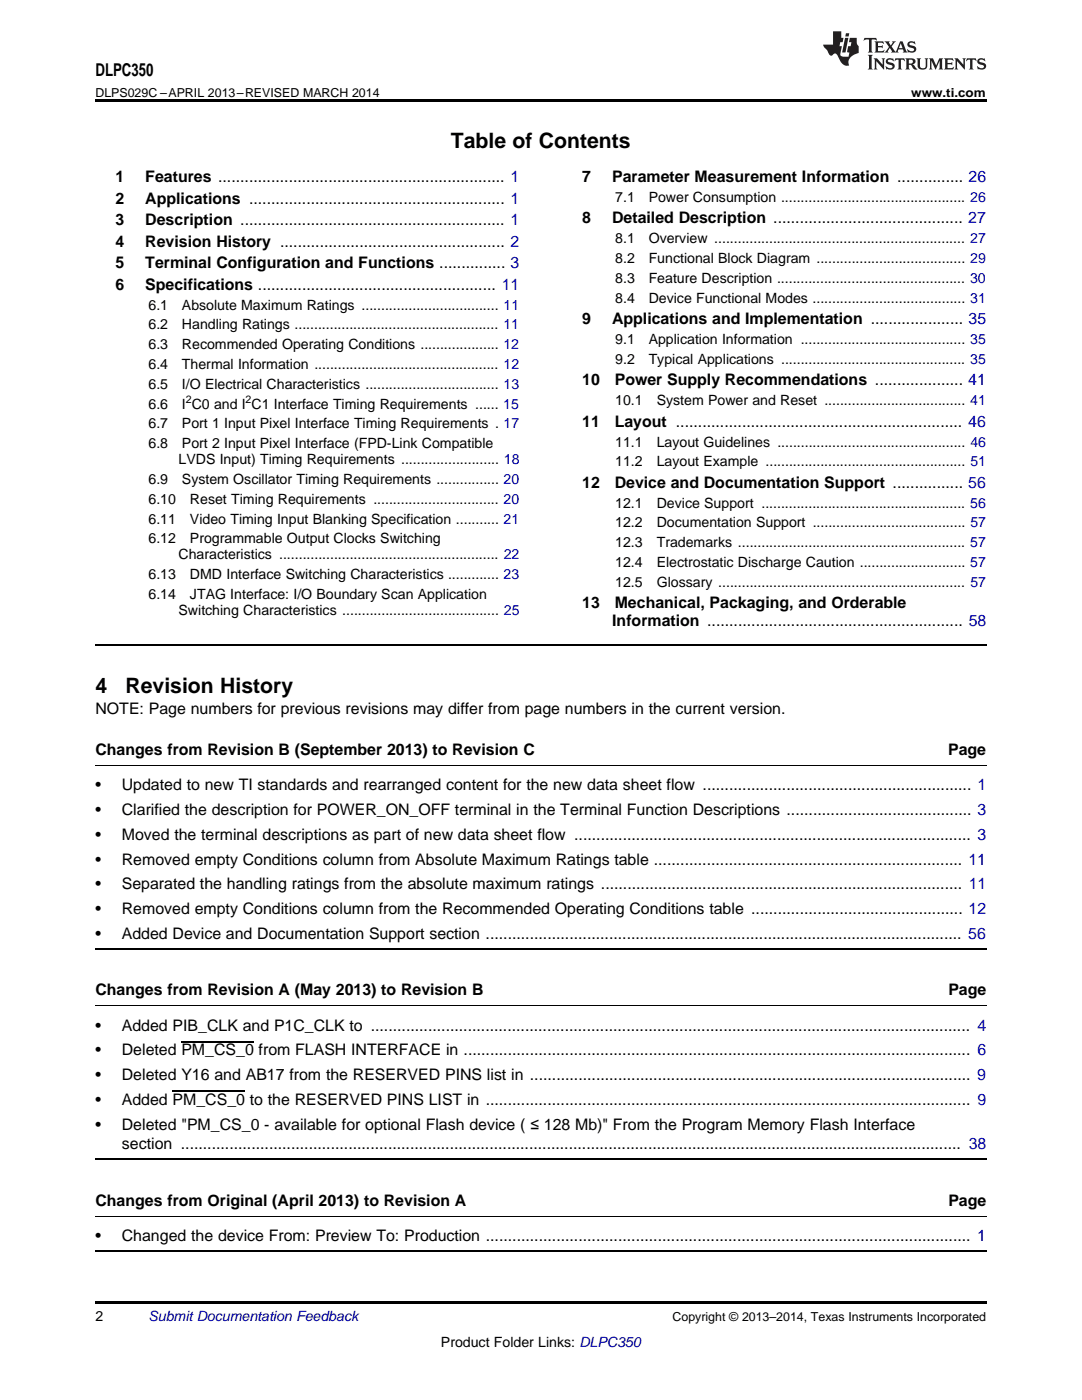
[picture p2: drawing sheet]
<svg xmlns="http://www.w3.org/2000/svg" width="216mm" height="279mm" viewBox="0 0 216 279" stroke-linecap="round" stroke-linejoin="round" font-family="sans-serif">
<defs><g id="words">
<g font-size="4.2">
<text x="90" y="29.6">Table of Contents</text>
<text x="19" y="138.3">4</text>
<text x="25" y="138.3">Revision History</text>
</g>
<text font-size="3.5" x="19" y="15.2">DLPC350</text>
<g font-size="3.2">
<text x="23" y="36.3">1</text>
<text x="23" y="40.6">2</text>
<text x="29" y="36.3">Features ................................................................. 1</text>
<text x="29" y="40.6">Applications .......................................................... 1</text>
<text x="116.2" y="36.3">7</text>
<text x="122.1" y="36.3">Parameter Measurement Information ............... 26</text>
<text x="23" y="44.9">3</text>
<text x="29" y="44.9">Description ............................................................ 1</text>
<text x="116.2" y="44.6">8</text>
<text x="122.1" y="44.6">Detailed Description ........................................... 27</text>
<text x="23" y="49.2">4</text>
<text x="23" y="53.6">5</text>
<text x="29" y="49.2">Revision History ................................................... 2</text>
<text x="29" y="53.6">Terminal Configuration and Functions ............... 3</text>
<text x="23" y="57.9">6</text>
<text x="29" y="57.9">Specifications ...................................................... 11</text>
<text x="116.2" y="64.7">9</text>
<text x="122.1" y="64.7">Applications and Implementation ..................... 35</text>
<text x="116.2" y="76.9">10</text>
<text x="122.7" y="76.9">Power Supply Recommendations .................... 41</text>
<text x="116.2" y="85.2">11</text>
<text x="122.7" y="85.2">Layout ................................................................. 46</text>
<text x="116.2" y="97.4">12</text>
<text x="122.7" y="97.4">Device and Documentation Support ................ 56</text>
<text x="116.2" y="121.4">13</text>
<text x="122.2" y="125">Information .......................................................... 58</text>
<text x="122.7" y="121.4">Mechanical, Packaging, and Orderable</text>
<text x="19" y="142.6">NOTE: Page numbers for previous revisions may differ from page numbers in the current version.</text>
<text x="19" y="150.7">Changes from Revision B (September 2013) to Revision C</text>
<text x="189.2" y="150.7">Page</text>
<text x="19" y="157.7">•</text>
<text x="24.3" y="157.7">Updated to new TI standards and rearranged content for the new data sheet flow ............................................................. 1</text>
<text x="19" y="162.7">•</text>
<text x="19" y="167.6">•</text>
<text x="24.3" y="162.7">Clarified the description for POWER_ON_OFF terminal in the Terminal Function Descriptions .......................................... 3</text>
<text x="24.3" y="167.6">Moved the terminal descriptions as part of new data sheet flow .......................................................................................... 3</text>
<text x="19" y="172.5">•</text>
<text x="24.3" y="172.5">Removed empty Conditions column from Absolute Maximum Ratings table ...................................................................... 11</text>
<text x="19" y="177.5">•</text>
<text x="24.3" y="177.5">Separated the handling ratings from the absolute maximum ratings .................................................................................. 11</text>
<text x="19" y="182.4">•</text>
<text x="24.3" y="182.4">Removed empty Conditions column from the Recommended Operating Conditions table ................................................ 12</text>
<text x="19" y="187.4">•</text>
<text x="24.3" y="187.4">Added Device and Documentation Support section ............................................................................................................ 56</text>
<text x="19" y="198.6">Changes from Revision A (May 2013) to Revision B</text>
<text x="189.2" y="198.6">Page</text>
<text x="19" y="205.7">•</text>
<text x="24.3" y="205.7">Added PIB_CLK and P1C_CLK to ........................................................................................................................................ 4</text>
<text x="19" y="210.6">•</text>
<text x="19" y="215.6">•</text>
<text x="24.3" y="210.6">Deleted PM_CS_0 from FLASH INTERFACE in ................................................................................................................... 6</text>
<text x="24.3" y="215.6">Deleted Y16 and AB17 from the RESERVED PINS list in .................................................................................................... 9</text>
<text x="19" y="220.5">•</text>
<text x="24.3" y="220.5">Added PM_CS_0 to the RESERVED PINS LIST in .............................................................................................................. 9</text>
<text x="19" y="225.5">•</text>
<text x="24.3" y="225.5">Deleted &quot;PM_CS_0 - available for optional Flash device ( ≤ 128 Mb)&quot; From the Program Memory Flash Interface</text>
<text x="24.3" y="229.3">section ................................................................................................................................................................................. 38</text>
<text x="19" y="240.6">Changes from Original (April 2013) to Revision A</text>
<text x="189.2" y="240.6">Page</text>
<text x="19" y="247.7">•</text>
<text x="24.3" y="247.7">Changed the device From: Preview To: Production .............................................................................................................. 1</text>
</g>
<g font-size="2.8">
<text x="122.8" y="40.3">7.1</text>
<text x="129.4" y="40.3">Power Consumption ............................................... 26</text>
<text x="122.8" y="48.5">8.1</text>
<text x="122.8" y="52.5">8.2</text>
<text x="129.4" y="48.5">Overview ................................................................ 27</text>
<text x="129.4" y="52.5">Functional Block Diagram ...................................... 29</text>
<text x="122.8" y="56.4">8.3</text>
<text x="129.4" y="56.4">Feature Description ................................................ 30</text>
<text x="29.6" y="61.8">6.1</text>
<text x="29.6" y="65.8">6.2</text>
<text x="36.3" y="61.8">Absolute Maximum Ratings ................................... 11</text>
<text x="36.3" y="65.8">Handling Ratings .................................................... 11</text>
<text x="122.8" y="60.4">8.4</text>
<text x="129.4" y="60.4">Device Functional Modes ....................................... 31</text>
<text x="29.6" y="69.7">6.3</text>
<text x="36.3" y="69.7">Recommended Operating Conditions .................... 12</text>
<text x="122.8" y="68.7">9.1</text>
<text x="129.4" y="68.7">Application Information .......................................... 35</text>
<text x="29.6" y="73.7">6.4</text>
<text x="29.6" y="77.6">6.5</text>
<text x="36.3" y="73.7">Thermal Information ............................................... 12</text>
<text x="36.3" y="77.6">I/O Electrical Characteristics .................................. 13</text>
<text x="122.8" y="72.6">9.2</text>
<text x="129.4" y="72.6">Typical Applications ............................................... 35</text>
<text x="29.6" y="81.6">6.6</text>
<text x="36.3" y="81.6">I C0 and I C1 Interface Timing Requirements ...... 15</text>
<text x="122.8" y="80.9">10.1</text>
<text x="131" y="80.9">System Power and Reset .................................... 41</text>
<text x="29.6" y="85.5">6.7</text>
<text x="29.6" y="89.5">6.8</text>
<text x="36.3" y="85.5">Port 1 Input Pixel Interface Timing Requirements . 17</text>
<text x="36.3" y="89.5">Port 2 Input Pixel Interface (FPD-Link Compatible</text>
<text x="122.8" y="89.1">11.1</text>
<text x="131" y="89.1">Layout Guidelines ................................................ 46</text>
<text x="35.6" y="92.6">LVDS Input) Timing Requirements ......................... 18</text>
<text x="122.8" y="93.1">11.2</text>
<text x="131" y="93.1">Layout Example ................................................... 51</text>
<text x="29.6" y="96.6">6.9</text>
<text x="29.6" y="100.5">6.10</text>
<text x="36.3" y="96.6">System Oscillator Timing Requirements ................ 20</text>
<text x="37.9" y="100.5">Reset Timing Requirements ................................ 20</text>
<text x="122.8" y="101.3">12.1</text>
<text x="131" y="101.3">Device Support .................................................... 56</text>
<text x="29.6" y="104.5">6.11</text>
<text x="37.9" y="104.5">Video Timing Input Blanking Specification ........... 21</text>
<text x="122.8" y="105.3">12.2</text>
<text x="131" y="105.3">Documentation Support ....................................... 57</text>
<text x="29.6" y="108.4">6.12</text>
<text x="35.6" y="111.6">Characteristics ........................................................ 22</text>
<text x="37.9" y="108.4">Programmable Output Clocks Switching</text>
<text x="122.8" y="109.2">12.3</text>
<text x="122.8" y="113.2">12.4</text>
<text x="131" y="109.2">Trademarks .......................................................... 57</text>
<text x="131" y="113.2">Electrostatic Discharge Caution ........................... 57</text>
<text x="29.6" y="115.6">6.13</text>
<text x="29.6" y="119.5">6.14</text>
<text x="37.9" y="115.6">DMD Interface Switching Characteristics ............. 23</text>
<text x="37.9" y="119.5">JTAG Interface: I/O Boundary Scan Application</text>
<text x="122.8" y="117.1">12.5</text>
<text x="131" y="117.1">Glossary ............................................................... 57</text>
<text x="35.6" y="122.7">Switching Characteristics ........................................ 25</text>
<text x="19" y="263.6">2</text>
<text x="88" y="268.9">Product Folder Links: DLPC350</text>
</g>
<text font-size="2.8" fill="#0000c8" x="29.6" y="263.6">Submit Documentation Feedback</text>
<g font-size="2.5">
<text x="19" y="19.3">DLPS029C –APRIL 2013–REVISED MARCH 2014</text>
<text x="181.8" y="19.3">www.ti.com</text>
<text x="134.2" y="263.6">Copyright © 2013–2014, Texas Instruments Incorporated</text>
</g>
<g font-size="2.1">
<text x="37.1" y="80.4">2</text>
<text x="49" y="80.4">2</text>
</g>
</g></defs>
<path d="M19 19.9h177.8v.5h-177.8zM19 259.7h177.8v.5h-177.8z" fill="#000"/>
<path d="M19 128.7h177.8M19 189.3h177.8M19 231.3h177.8M19 249.6h177.8" fill="none" stroke="#000" stroke-width=".35"/>
<path d="M19 152.7h177.8M19 200.7h177.8M19 242.7h177.8" fill="none" stroke="#000" stroke-width=".2"/>
<g fill="#231f20">
<path d="M172.5 7.6l-.1 .5 .4-.2h.6v.1v2.1l-.2 .4h.9l-.2-.4v-2.1l.1-.1h.5l.5 .2-.2-.5zM174.5 8.3l.2 .3v1.5l-.2 .4h1.8l.2-.6a1.04 1.04 0 0 1-1.3 .2v-.7h.6l.3 .2v-.6l-.3 .2h-.6v-.6l.8-.1 .4 .3-.2-.5zM176.5 8.3l.9 1.1-.9 1.1h.8l-.2-.2 .4-.7 .5 .7-.2 .2h1.5l-.2-.2 .2-.4h.9l.1 .4-.2 .2h1l-.3-.3-.7-1.9h-.5l-.9 2-.8-1 .9-1h-.8l.1 .3-.4 .5-.3-.6 .1-.2zM179.7 8.6l.4 1h-.7zM181.3 8.4a.63 .63 0 0 0-.2 .7 .63 .63 0 0 0 .6 .4l.6 .2 .1 .2a.75 .75 0 0 1-.7 .4 .75 .75 0 0 1-.6-.5l.1 .7 .1-.1a1.11 1.11 0 0 0 1.5-.6 1.13 1.13 0 0 0-1.2-.8l-.1-.4a1.04 1.04 0 0 1 1.2 .2l-.2-.5-.2 .1-.4-.2zM173.2 10.9l.2 .4v2.2l-.2 .4h1l-.3-.4v-2.2l.3-.4zM174.3 11.6l.3 .4v1.5l-.3 .4h.8l-.2-.4v-1.3l1.5 1.7v-1.9l.2-.4h-.7l.2 .4v.9l-1.1-1.3zM177 11.8a.62 .62 0 0 0-.2 .7 .62 .62 0 0 0 .6 .4l.6 .1 .1 .3a.76 .76 0 0 1-.7 .3 .76 .76 0 0 1-.7-.4l.2 .7 .1-.1a1.11 1.11 0 0 0 1.5-.6 1.13 1.13 0 0 0-1.2-.8l-.1-.4a1.04 1.04 0 0 1 1.2 .2l-.2-.6-.2 .1-.5-.1zM178.7 11.6l-.2 .6a.61 .61 0 0 1 .8-.3v1.6l-.2 .4h.9l-.2-.4v-1.6a.63 .63 0 0 1 .7 .3l-.1-.6zM180.6 11.6l.3 .4v1.5l-.3 .4h1l-.2-.2-.1-.8 .6 .2a.76 .76 0 0 0 1.2 .7l-1-1a.58 .58 0 0 0 .6-.5 .58 .58 0 0 0-.5-.6zM181.4 11.9h.1a.45 .45 0 0 1 .5 .1 .45 .45 0 0 1 .1 .5l-.8 .2zM182.9 11.6l.2 .2a2.17 2.17 0 0 0 .3 1.9 .99 .99 0 0 0 1.6-.6v-1.1l.2-.4h-.7l.2 .2a1.92 1.92 0 0 1-.2 1.8 .6 .6 0 0 1-.9-.5v-1.1l.2-.4zM185.4 11.6l.2 .4v1.5l-.2 .4h.7l-.2-.4v-1.4l.8 1.8 .8-1.8v1.4l-.2 .4h.9l-.2-.4v-1.5l.2-.4h-.8l-.6 1.5-.6-1.5zM188.4 11.6l.2 .4v1.5l-.2 .4h1.8l.1-.6a1.04 1.04 0 0 1-1.2 .1v-.6h.5l.4 .2v-.6l-.4 .2h-.5v-.7h.8l.3 .3-.1-.6zM190.5 11.6l.2 .4v1.5l-.2 .4h.7l-.2-.4v-1.3l1.5 1.7v-1.9l.2-.4h-.7l.2 .4v.9l-1.1-1.3zM192.9 11.6l-.1 .6a.61 .61 0 0 1 .7-.3l.1 1.6-.3 .4h1l-.3-.4 .1-1.6a.63 .63 0 0 1 .7 .3l-.1-.6zM195.2 11.8a.62 .62 0 0 0-.2 .7 .62 .62 0 0 0 .6 .4l.6 .1 .1 .3a.76 .76 0 0 1-.7 .3 .76 .76 0 0 1-.6-.4l.1 .7 .1-.1a1.11 1.11 0 0 0 1.6-.6 1.13 1.13 0 0 0-1.3-.8l-.1-.4a1.04 1.04 0 0 1 1.2 .2l-.1-.6-.2 .1-.5-.1z"/>
<path d="M166.2 6.3v2.6h-1.9v.4l.8 .9a.91 .91 0 0 0 1 .8 .56 .56 0 0 1 .5-.3 .56 .56 0 0 1 .5 .3l.4 .8a1.53 1.53 0 0 0 1.9 1.2 1.54 1.54 0 0 1 1-2.1l.9-.3v-1.4a1.52 1.52 0 0 1-.4-1.6h-1.3l-.2 .8h.5l-.2 .8h-.5l-.1 1v.2l.4 .1-.2 .8a1.93 1.93 0 0 1-1.6-.3l.3-1.8h-.5l.2-.8h.4l.2-.8h-.4v-1.3zM168.6 7.6l-.6 2.9h.7l.6-2.9zM168.8 6.6l-.1 .7h.6l.2-.7z"/>
</g>
<path d="M34.4 217.7h14.5M36.2 207.9h14.5" fill="none" stroke="#000" stroke-width=".21"/>
<use href="#words"/>
</svg>
